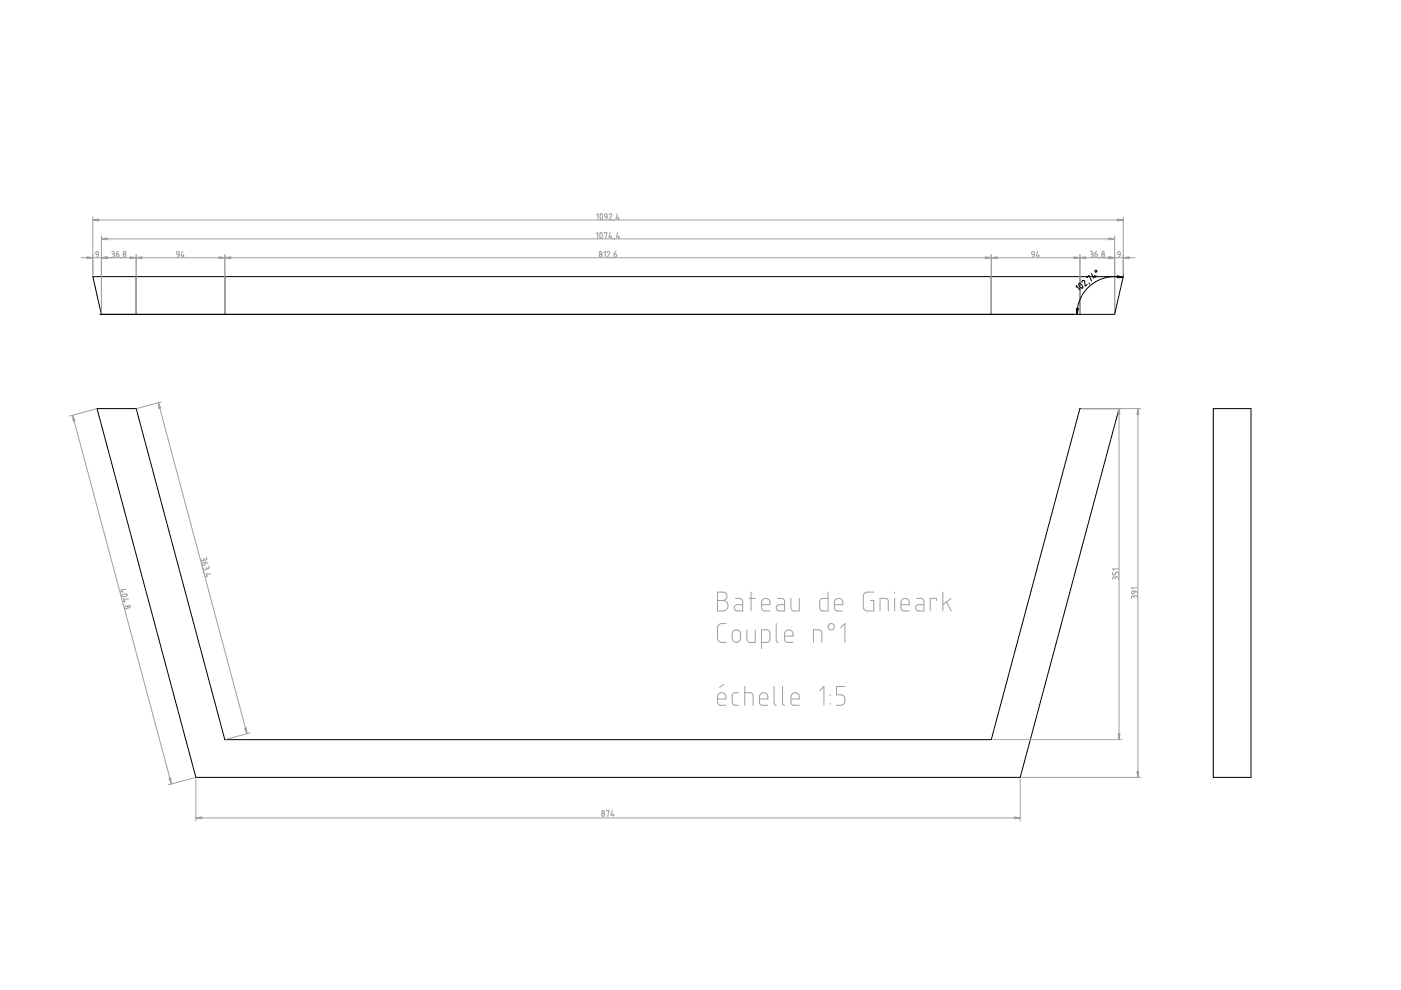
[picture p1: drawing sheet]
<svg xmlns="http://www.w3.org/2000/svg" width="297mm" height="210mm" viewBox="0 0 297 210" stroke-linecap="round" stroke-linejoin="round" font-family="sans-serif">
<g fill="none" stroke="#000" stroke-width=".21">
<path d="M28.9 58.7v8M47.7 58.7v8M210.2 58.7v8M229 58.7v8M229.4 59.8a.28 .28 0 0 1 .2-.3 .28 .28 0 0 1 .4 .2l.1 .9 .4-.3M230.5 58.9l-.1-.1 .5-.4 .5 1.2M231.4 58l.4 .9 .5-.4M232 58.4l.3 .4M238.1 58.8l-2.2-.1-1.5 .2-1.5 .5-1.5 .9-1.2 1.2-1 1.6-.6 1.6-.3 2M238.2 58.2v.1M21.2 66.7h215.1l1.8-8h-218.4l1.8 8M228.2 60.9v-.4l.8 1"/>
<path d="M228.7 60.1l.4 .1 .4 .4a.29 .29 0 0 1 0 .5 .29 .29 0 0 1-.5-.2l-.2-.4zM230.9 60l.1 .3M20.6 86.6h8.3l18.8 70.2h162.5l18.8-70.2h8.3l-21 78.2h-174.8zM257.2 86.6h8v78.2h-8z"/>
<circle cx="232.4" cy="57.5" r=".21"/>
</g>
<g fill="none" stroke="#a0a0a4" stroke-width=".21">
<path d="M17.2 54.7h223.4M19.7 46v12.3M19.7 46.7h218.4M20.4 53.4l.3-.1 .1 .1 .1 .6-.5-.1zM20.9 54l-.2 .4-.3 .1M21.5 50v16.3M21.5 50.7h214.8M23.7 53.3h.3a.28 .28 0 0 1 .2 .3 .28 .28 0 0 1-.2 .2M23.8 53.8h.2M24 53.8l.2 .2v.4l-.5 .1M24.7 53.8l.4 .1 .1 .4a.28 .28 0 0 1-.3 .2 .28 .28 0 0 1-.2-.2zM25.1 53.3l-.3 .2-.1 .3"/>
<path d="M25.7 54.5l-.1 .3M28.9 54v12.3M37.5 53.4a.29 .29 0 0 1 .3-.1 .29 .29 0 0 1 .2 .3v.4h-.3l-.3-.2zM38 54l-.1 .3-.3 .2M38.7 53.3l-.3 1h.7M38.9 54v.5M47.7 54v12.3M126.4 49.6l.3-.3v1.2M126.5 45.6l.3-.3v1.2M127.3 49.4a.49 .49 0 0 1 .4 .7v.1a.29 .29 0 0 1-.3 .3 .29 .29 0 0 1-.3-.4zM127.4 45.4a.53 .53 0 0 1 .3 .8 .29 .29 0 0 1-.3 .3 .29 .29 0 0 1-.2-.4zM128 53.6l.3-.3v1.2"/>
<path d="M128.1 49.4v-.1h.6l-.3 1.2M128.2 45.4a.27 .27 0 0 1 .3-.1 .27 .27 0 0 1 .2 .3v.4h-.3l-.2-.2zM128.7 53.5a.29 .29 0 0 1 .4-.2 .29 .29 0 0 1 .2 .4l-.6 .8h.6M128.7 46l-.1 .4-.3 .1M129.2 45.5a.28 .28 0 0 1 .3-.2 .28 .28 0 0 1 .2 .4l-.5 .8h.5M129.4 49.3l-.3 1h.7M129.6 50v.5M129.8 54.5l-.1 .3M130.2 53.8l.5 .1v.4a.28 .28 0 0 1-.2 .2 .28 .28 0 0 1-.3-.2zM130.2 46.5l-.1 .3M130.3 50.5l-.1 .3M130.6 53.3l-.3 .2-.1 .3"/>
<path d="M130.9 45.3l-.3 1h.7M131 49.3l-.3 1h.7M131.1 46v.5M131.2 50v.5M210.2 54v12.3M218.8 53.4l.3-.1 .2 .1v.6l-.5-.1zM219.3 54l-.1 .4-.3 .1M220 53.3l-.3 1h.7M220.2 54v.5M229 54v12.3M231.2 53.3h.2a.28 .28 0 0 1 .3 .3 .28 .28 0 0 1-.3 .2M231.3 53.8h.1"/>
<path d="M231.4 53.8l.3 .2v.3l-.1 .2h-.4M232.1 53.8l.5 .1 .1 .4a.28 .28 0 0 1-.3 .2 .28 .28 0 0 1-.3-.2zM232.5 53.3l-.3 .2-.1 .3M233.2 54.5l-.1 .3M236.3 50v16.3M237 53.4h.4l.1 .6-.5-.2zM237.5 54l-.1 .4-.3 .1M238.1 46v12.3M15.4 88l20.9 78.2M20.3 86.7l-5.5 1.5M33.6 85.4l18.8 70.2M34.2 85.2l-5 1.4"/>
<path d="M229.3 86.6h12.6M237.3 86.6v70.2M241.3 86.6v78.2M42.5 118.5l.3 .4h.4l.1-.3M42.9 119.4l.6-.2v.5l-.3 .2a.28 .28 0 0 1-.3-.1 .28 .28 0 0 1 0-.4zM43.2 118.4l.1 .2M43.5 119.2h.3l.3 .3M43.7 118.2l.1 .2a.28 .28 0 0 1-.2 .4 .28 .28 0 0 1-.3-.2M25.9 126.2l.6-.3a.3 .3 0 0 1 .5 .3 .3 .3 0 0 1-.4 .2l-.4 .1a.25 .25 0 0 1-.3 0 .25 .25 0 0 1 0-.3zM26 128.2h.2M26.1 125.4l-.6 .1M26.6 127.4l-.5 .1"/>
<path d="M26.7 125h-1l.2 .6M27.2 127h-1l.2 .7M43 120.4l.3 .4 .4-.1 .1-.3M43.3 121.3l-.3 .1M43.7 120.3l.1 .1M44.1 122.1l-.6 .1M44.2 120l.1 .3a.28 .28 0 0 1-.2 .3 .28 .28 0 0 1-.3-.2M44.7 121.7h-1l.2 .7M152.1 125.5l1.4 .1 .6 .5v.5l-.2 .4-.7 .3 .8 .3 .3 .6-.1 .8-.6 .5h-1.5zM152.1 127.3h1.1M153.9 132.2l-1.2 .1-.4 .3-.2 .5v2.2l.2 .5 .5 .4h1.1M155.4 133.9l.5-.3 .4-.1 .7 .5v1.6l-.6 .6h-.5l-.6-.6-.1-1.2z"/>
<path d="M155.9 126.9h1.1l.5 .5v2.1h-1.2l-.4-.1-.2-.6 .3-.5 1.5-.1M158.3 133.5l.1 2.2 .2 .4 .3 .1h1.2v-2.7M158.8 126.9h1.3M159.2 125.5v4M161.5 128.2h1.7v-.7l-.3-.4-.7-.2-.6 .3-.1 .5v1.2l.1 .4 .3 .2h1.3M161.5 136.2h1.2l.4-.3 .1-1.8-.3-.5-1.4-.1v4M164.6 132.2v3.6l.2 .3 .2 .1M164.8 126.9h1l.4 .3 .1 2.3h-1.2l-.3-.2-.2-.5 .2-.5 1.5-.1M166.3 134.9h1.8v-.7l-.3-.4-.7-.3-.5 .3-.3 .5v1.3l.2 .3 .3 .3h1.3M167.7 126.9v2.1l.2 .4 .4 .1h1.2v-2.6M172.5 136.2v-2.7h1.2l.4 .3 .1 2.4M175.6 125.5v4h-1.4l-.4-.6 .1-1.6 .5-.4h1.2"/>
<path d="M176.9 128.2h1.8l-.1-.7-.2-.4-.7-.2-.7 .4-.1 1.7 .5 .5h1.3M178.2 133.1l.9-.9v4M185.3 125.5h-1.5l-.5 .3-.2 .3-.1 2.7 .3 .5 .3 .2h1.7v-2.2h-.7M186.6 129.5v-2.6h1.2l.5 .3v2.3M189.7 125.5v.3M189.7 126.9v2.6M191 128.2h1.8v-.7l-.3-.4-.7-.2-.6 .3-.2 .5v1.2l.1 .3 .4 .3h1.3M194.4 126.9h.9l.5 .3 .1 2.3h-1.2l-.4-.2-.2-.5 .3-.5 1.5-.1M198.6 127.3v-.4h-1.4v2.6M199.9 125.5v4M200.7 127.6l1 1.9M201.7 126.9l-1.8 1.3"/>
<path d="M235.9 121.3v.6h.6v-.4l.1-.2 .5 .1 .1 .5M236.5 122.6a.28 .28 0 0 0-.3-.3 .28 .28 0 0 0-.3 .3v.3M236.5 122.6l.1-.3h.4l.1 .1 .1 .5M236.5 122.6v.1M237.2 120.6h-1.3l.3 .3M239.9 125.5l.7-.2v.4l-.3 .2h-.2zM240.5 126.6a.28 .28 0 0 0-.3-.3 .28 .28 0 0 0-.3 .3v.3M240.5 126.6l.1-.3h.4l.1 .1 .1 .5M240.5 126.6v.1M240.6 125.3l.4 .2 .2 .2M241.2 124.6h-1.3l.3 .3M53 155.4l-5 1.3"/>
<path d="M152.1 148.2h1.8v-.7l-.4-.5-.7-.1-.5 .3-.2 .6v1.2l.5 .5h1.3M153.5 145.1l-.9 .7M156.6 146.9h-.9l-.3 .2-.2 .4 .1 1.7 .4 .3h.9M157.9 146.9h1.2l.4 .2 .2 .3v2.1M157.9 145.5v4M161 148.2h1.8v-.7l-.4-.5-.7-.1-.5 .3-.2 .5v1.2l.1 .4 .4 .2h1.3M164.1 145.5v3.6l.2 .4h.3M165.9 145.5v3.6l.2 .4h.2M167.7 148.2h1.8l-.1-.7-.3-.5-.7-.1-.5 .3-.2 .5v1.2l.1 .4 .3 .2h1.4M173.8 146.4l.9-.9v4M176 147.3v.2M176 149.1v.2"/>
<path d="M179.1 145.5h-1.7v1.8l1.2 .1 .3 .2 .2 .5v.8l-.3 .5-.5 .1h-.9M210.5 156.8h27.4M41.2 164.9l-5.5 1.5M41.5 173.4h174.8M41.5 165.1v8.9M128.6 172v-.1h.5l-.3 1.2M129.8 171.9l-.3 .9h.7M130 172.6v.5M216.3 165.1v8.9M216.6 164.8h25.3"/>
<circle cx="26.4" cy="54.2" r=".32"/>
<circle cx="26.4" cy="53.6" r=".28"/>
<circle cx="127.3" cy="54.2" r=".32"/>
<circle cx="127.4" cy="53.6" r=".28"/>
<circle cx="233.8" cy="54.2" r=".32"/>
<circle cx="233.9" cy="53.6" r=".28"/>
<circle cx="26.8" cy="128.7" r=".32"/>
<circle cx="27.4" cy="128.6" r=".28"/>
<circle cx="176.2" cy="132.9" r=".67"/>
<circle cx="127.8" cy="172.7" r=".32"/>
<circle cx="127.9" cy="172.1" r=".27"/>
</g>
<g fill="#a0a0a4" stroke="#a0a0a4" stroke-width=".21">
<path d="M15.4 88l.5 1.2-.4 .1z"/>
<path d="M35.8 165.1l.4-.1 .1 1.2z"/>
<path d="M33.6 85.4l.5 1.1-.4 .1z"/>
<path d="M51.8 154.4l.4-.1 .2 1.3z"/>
<path d="M21.5 54.7l1.3-.3v.5z"/>
<path d="M27.6 54.4l1.3 .3-1.3 .2z"/>
<path d="M28.9 54.7l1.2-.3v.5z"/>
<path d="M46.4 54.4l1.3 .3-1.3 .2z"/>
<path d="M47.7 54.7l1.2-.3v.5z"/>
<path d="M208.9 54.4l1.3 .3-1.3 .2z"/>
<path d="M210.2 54.7l1.2-.3v.5z"/>
<path d="M227.7 54.4l1.3 .3-1.3 .2z"/>
<path d="M229 54.7l1.2-.3v.5z"/>
<path d="M235.1 54.4l1.2 .3-1.2 .2z"/>
<path d="M238.1 54.7l1.3-.3v.5z"/>
<path d="M18.4 54.4l1.3 .3-1.3 .2z"/>
<path d="M21.5 50.7l1.3-.3v.5z"/>
<path d="M235.1 50.4l1.2 .3-1.2 .2z"/>
<path d="M19.7 46.7l1.2-.3v.5z"/>
<path d="M236.9 46.4l1.2 .3-1.2 .2z"/>
<path d="M237.3 86.6l.1 1.3h-.4z"/>
<path d="M237 155.6h.4l-.1 1.2z"/>
<path d="M241.3 86.6l.1 1.3h-.4z"/>
<path d="M241 163.6h.4l-.1 1.2z"/>
<path d="M41.5 173.4l1.3-.2v.4z"/>
<path d="M215.1 173.2l1.2 .2-1.2 .2z"/>
</g>
<path d="M236.9 58.5l1.2 .3-1.3 .1zM228.2 65.4h.4l-.3 1.3z" fill="#000" stroke="#000" stroke-width=".21"/>
</svg>
